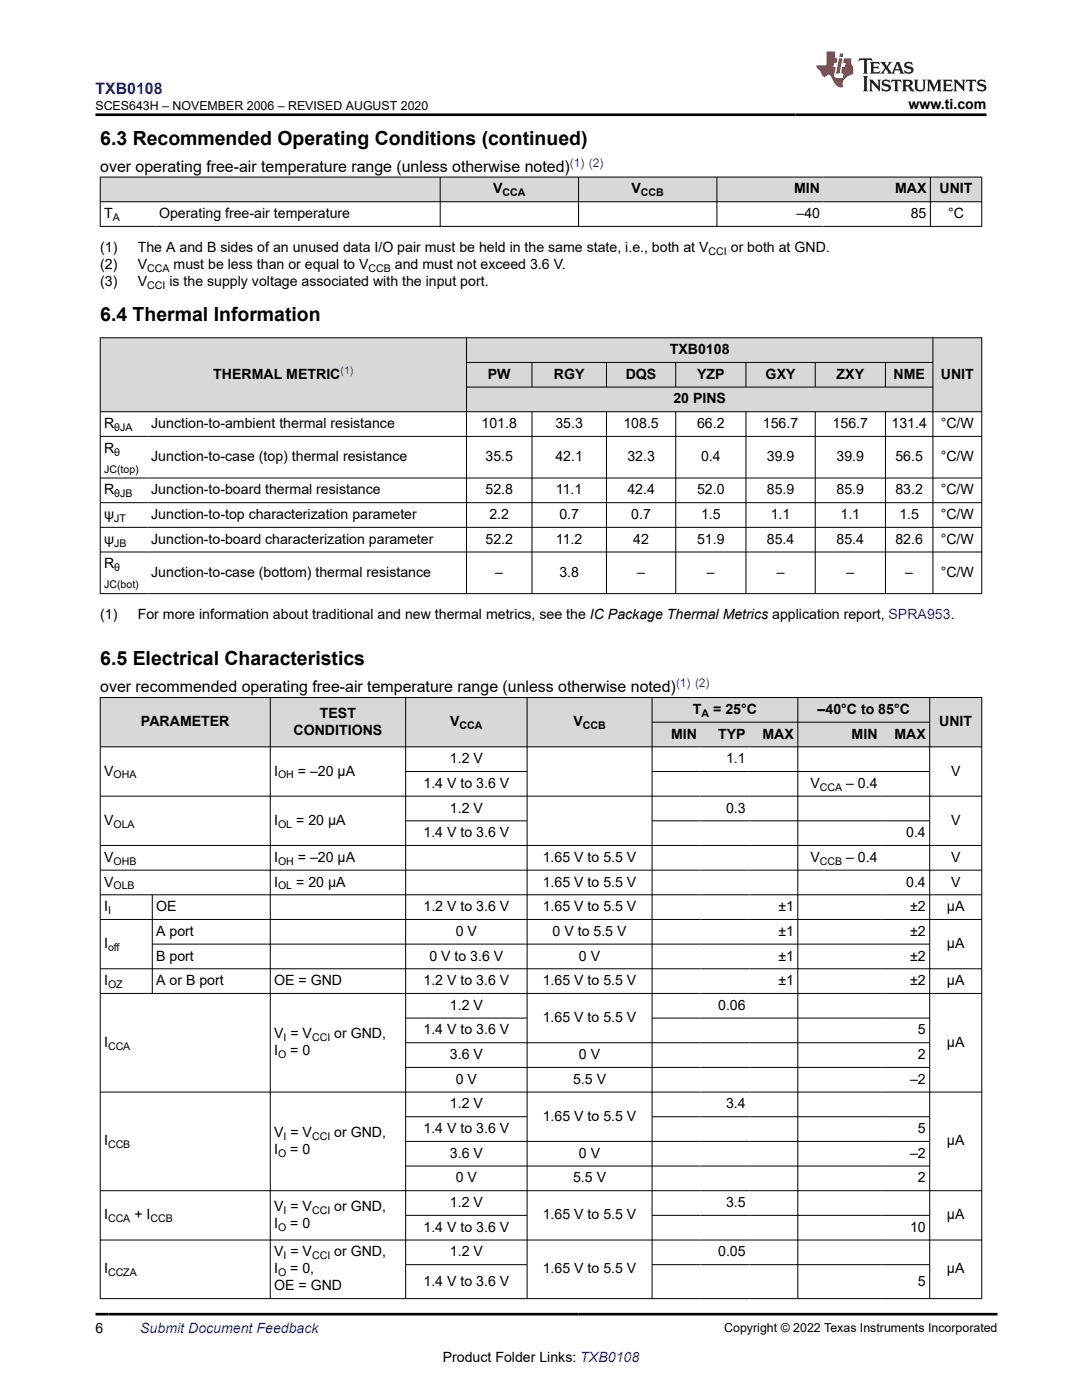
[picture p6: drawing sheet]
<svg xmlns="http://www.w3.org/2000/svg" width="216mm" height="279mm" viewBox="0 0 216 279" stroke-linecap="round" stroke-linejoin="round" font-family="sans-serif">
<defs><g id="words">
<g font-size="3.9">
<text x="20" y="28.8">6.3 Recommended Operating Conditions (continued)</text>
<text x="20" y="64.1">6.4 Thermal Information</text>
<text x="20" y="132.7">6.5 Electrical Characteristics</text>
</g>
<text font-size="3.2" fill="#00f" x="19.1" y="18.7">TXB0108</text>
<g font-size="3.2">
<text x="20" y="34.3">over operating free-air temperature range (unless otherwise noted)</text>
<text x="20" y="138.2">over recommended operating free-air temperature range (unless otherwise noted)</text>
</g>
<g font-size="2.8">
<text x="181.3" y="21.8">www.ti.com</text>
<text x="98.4" y="38.6">V</text>
<text x="126" y="38.6">V</text>
<text x="158.5" y="38.6">MIN</text>
<text x="178.6" y="38.6">MAX</text>
<text x="187.5" y="38.6">UNIT</text>
<text x="20.8" y="43.5">T</text>
<text x="31.7" y="43.5">Operating free-air temperature</text>
<text x="158.9" y="43.5">–40</text>
<text x="181.7" y="43.5">85</text>
<text x="189.2" y="43.5">°C</text>
<text x="20" y="50.3">(1)</text>
<text x="20" y="53.7">(2)</text>
<text x="27.5" y="50.3">The A and B sides of an unused data I/O pair must be held in the same state, i.e., both at V</text>
<text x="27.5" y="53.7">V</text>
<text x="34.6" y="53.7">must be less than or equal to V</text>
<text x="78.8" y="53.7">and must not exceed 3.6 V.</text>
<text x="145.8" y="50.3">or both at GND.</text>
<text x="20" y="57.1">(3)</text>
<text x="27.5" y="57.1">V</text>
<text x="33.8" y="57.1">is the supply voltage associated with the input port.</text>
<text x="133.7" y="70.7">TXB0108</text>
<text x="42.6" y="75.6">THERMAL METRIC</text>
<text x="97.3" y="75.6">PW</text>
<text x="110.5" y="75.6">RGY</text>
<text x="124.9" y="75.6">DQS</text>
<text x="139.1" y="75.6">YZP</text>
<text x="152.8" y="75.6">GXY</text>
<text x="166.9" y="75.6">ZXY</text>
<text x="178.3" y="75.6">NME</text>
<text x="187.7" y="75.6">UNIT</text>
<text x="134.4" y="80.5">20 PINS</text>
<text x="20.8" y="85.4">R</text>
<text x="30.2" y="85.4">Junction-to-ambient thermal resistance</text>
<text x="96.1" y="85.4">101.8</text>
<text x="110.8" y="85.4">35.3</text>
<text x="124.4" y="85.4">108.5</text>
<text x="139.1" y="85.4">66.2</text>
<text x="152.2" y="85.4">156.7</text>
<text x="166.1" y="85.4">156.7</text>
<text x="177.9" y="85.4">131.4</text>
<text x="187.7" y="85.4">°C/W</text>
<text x="20.8" y="90.4">R</text>
<text x="30.2" y="92.1">Junction-to-case (top) thermal resistance</text>
<text x="96.9" y="92.1">35.5</text>
<text x="110.8" y="92.1">42.1</text>
<text x="125.2" y="92.1">32.3</text>
<text x="139.9" y="92.1">0.4</text>
<text x="153" y="92.1">39.9</text>
<text x="166.9" y="92.1">39.9</text>
<text x="178.7" y="92.1">56.5</text>
<text x="187.7" y="92.1">°C/W</text>
<text x="20.8" y="98.7">R</text>
<text x="30.2" y="98.7">Junction-to-board thermal resistance</text>
<text x="96.9" y="98.7">52.8</text>
<text x="110.9" y="98.7">11.1</text>
<text x="125.2" y="98.7">42.4</text>
<text x="139.1" y="98.7">52.0</text>
<text x="153" y="98.7">85.9</text>
<text x="166.9" y="98.7">85.9</text>
<text x="178.7" y="98.7">83.2</text>
<text x="187.7" y="98.7">°C/W</text>
<text x="20.8" y="103.6">ψ</text>
<text x="30.2" y="103.6">Junction-to-top characterization parameter</text>
<text x="97.7" y="103.6">2.2</text>
<text x="111.6" y="103.6">0.7</text>
<text x="126" y="103.6">0.7</text>
<text x="139.9" y="103.6">1.5</text>
<text x="153.8" y="103.6">1.1</text>
<text x="167.7" y="103.6">1.1</text>
<text x="179.5" y="103.6">1.5</text>
<text x="187.7" y="103.6">°C/W</text>
<text x="20.8" y="108.5">ψ</text>
<text x="20.8" y="113.4">R</text>
<text x="30.2" y="108.5">Junction-to-board characterization parameter</text>
<text x="96.9" y="108.5">52.2</text>
<text x="110.9" y="108.5">11.2</text>
<text x="126.4" y="108.5">42</text>
<text x="139.1" y="108.5">51.9</text>
<text x="153" y="108.5">85.4</text>
<text x="166.9" y="108.5">85.4</text>
<text x="178.7" y="108.5">82.6</text>
<text x="187.7" y="108.5">°C/W</text>
<text x="30.2" y="115.1">Junction-to-case (bottom) thermal resistance</text>
<text x="98.8" y="115.1">–</text>
<text x="111.6" y="115.1">3.8</text>
<text x="127.1" y="115.1">–</text>
<text x="141.1" y="115.1">–</text>
<text x="155" y="115.1">–</text>
<text x="168.9" y="115.1">–</text>
<text x="180.6" y="115.1">–</text>
<text x="187.7" y="115.1">°C/W</text>
<text x="20" y="123.6">(1)</text>
<text x="27.5" y="123.6">For more information about traditional and new thermal metrics, see the IC Package Thermal Metrics application report, SPRA953.</text>
<text x="63.8" y="143.2">TEST</text>
<text x="138.3" y="142.5">T</text>
<text x="142.3" y="142.5">= 25°C</text>
<text x="163.1" y="142.5">–40°C to 85°C</text>
<text x="28.1" y="144.9">PARAMETER</text>
<text x="58.6" y="146.6">CONDITIONS</text>
<text x="89.8" y="144.9">V</text>
<text x="114.4" y="144.9">V</text>
<text x="133.9" y="147.4">MIN</text>
<text x="143.3" y="147.4">TYP</text>
<text x="152.2" y="147.4">MAX</text>
<text x="169.9" y="147.4">MIN</text>
<text x="178.5" y="147.4">MAX</text>
<text x="187.4" y="144.9">UNIT</text>
<text x="20.8" y="154.8">V</text>
<text x="54.7" y="154.8">I</text>
<text x="59.4" y="154.8">= –20 μA</text>
<text x="89.8" y="152.3">1.2 V</text>
<text x="144.9" y="152.3">1.1</text>
<text x="189.8" y="154.8">V</text>
<text x="84.5" y="157.2">1.4 V to 3.6 V</text>
<text x="161.7" y="157.2">V</text>
<text x="168.8" y="157.2">– 0.4</text>
<text x="20.8" y="164.6">V</text>
<text x="54.7" y="164.6">I</text>
<text x="59.1" y="164.6">= 20 μA</text>
<text x="84.5" y="167.1">1.4 V to 3.6 V</text>
<text x="89.8" y="162.2">1.2 V</text>
<text x="144.9" y="162.2">0.3</text>
<text x="180.8" y="167.1">0.4</text>
<text x="189.8" y="164.6">V</text>
<text x="20.8" y="172">V</text>
<text x="54.7" y="172">I</text>
<text x="59.4" y="172">= –20 μA</text>
<text x="108.3" y="172">1.65 V to 5.5 V</text>
<text x="161.7" y="172">V</text>
<text x="168.8" y="172">– 0.4</text>
<text x="189.8" y="172">V</text>
<text x="20.8" y="176.9">V</text>
<text x="54.7" y="176.9">I</text>
<text x="59.1" y="176.9">= 20 μA</text>
<text x="108.3" y="176.9">1.65 V to 5.5 V</text>
<text x="180.8" y="176.9">0.4</text>
<text x="189.8" y="176.9">V</text>
<text x="20.8" y="181.8">I</text>
<text x="31.2" y="181.8">OE</text>
<text x="84.5" y="181.8">1.2 V to 3.6 V</text>
<text x="108.3" y="181.8">1.65 V to 5.5 V</text>
<text x="155.3" y="181.8">±1</text>
<text x="181.6" y="181.8">±2</text>
<text x="189" y="181.8">μA</text>
<text x="20.8" y="189.2">I</text>
<text x="31.2" y="186.8">A port</text>
<text x="31.2" y="191.7">B port</text>
<text x="85.7" y="191.7">0 V to 3.6 V</text>
<text x="90.9" y="186.8">0 V</text>
<text x="110.3" y="186.8">0 V to 5.5 V</text>
<text x="115.5" y="191.7">0 V</text>
<text x="155.3" y="186.8">±1</text>
<text x="155.3" y="191.7">±1</text>
<text x="181.6" y="186.8">±2</text>
<text x="181.6" y="191.7">±2</text>
<text x="189" y="189.2">μA</text>
<text x="20.8" y="196.6">I</text>
<text x="31.2" y="196.6">A or B port</text>
<text x="54.7" y="196.6">OE = GND</text>
<text x="84.5" y="196.6">1.2 V to 3.6 V</text>
<text x="108.3" y="196.6">1.65 V to 5.5 V</text>
<text x="155.3" y="196.6">±1</text>
<text x="181.6" y="196.6">±2</text>
<text x="189" y="196.6">μA</text>
<text x="89.8" y="201.5">1.2 V</text>
<text x="108.3" y="204">1.65 V to 5.5 V</text>
<text x="143.3" y="201.5">0.06</text>
<text x="20.8" y="208.9">I</text>
<text x="54.7" y="207.2">V = V</text>
<text x="66.7" y="207.2">or GND,</text>
<text x="84.5" y="206.5">1.4 V to 3.6 V</text>
<text x="183.2" y="206.5">5</text>
<text x="189" y="208.9">μA</text>
<text x="54.7" y="210.6">I</text>
<text x="57.9" y="210.6">= 0</text>
<text x="89.8" y="211.4">3.6 V</text>
<text x="115.5" y="211.4">0 V</text>
<text x="183.2" y="211.4">2</text>
<text x="89.8" y="221.2">1.2 V</text>
<text x="90.9" y="216.3">0 V</text>
<text x="114.4" y="216.3">5.5 V</text>
<text x="144.9" y="221.2">3.4</text>
<text x="181.6" y="216.3">–2</text>
<text x="54.7" y="226.9">V = V</text>
<text x="66.7" y="226.9">or GND,</text>
<text x="84.5" y="226.1">1.4 V to 3.6 V</text>
<text x="108.3" y="223.7">1.65 V to 5.5 V</text>
<text x="183.2" y="226.1">5</text>
<text x="20.8" y="228.6">I</text>
<text x="54.7" y="230.3">I</text>
<text x="57.9" y="230.3">= 0</text>
<text x="89.8" y="231.1">3.6 V</text>
<text x="115.5" y="231.1">0 V</text>
<text x="181.6" y="231.1">–2</text>
<text x="189" y="228.6">μA</text>
<text x="90.9" y="236">0 V</text>
<text x="114.4" y="236">5.5 V</text>
<text x="183.2" y="236">2</text>
<text x="20.8" y="243.4">I</text>
<text x="26.8" y="243.4">+ I</text>
<text x="54.7" y="241.7">V = V</text>
<text x="54.7" y="245.1">I</text>
<text x="57.9" y="245.1">= 0</text>
<text x="66.7" y="241.7">or GND,</text>
<text x="84.5" y="245.8">1.4 V to 3.6 V</text>
<text x="89.8" y="240.9">1.2 V</text>
<text x="108.3" y="243.4">1.65 V to 5.5 V</text>
<text x="144.9" y="240.9">3.5</text>
<text x="181.6" y="245.8">10</text>
<text x="189" y="243.4">μA</text>
<text x="54.7" y="250.7">V = V</text>
<text x="66.7" y="250.7">or GND,</text>
<text x="89.8" y="250.7">1.2 V</text>
<text x="143.3" y="250.7">0.05</text>
<text x="20.8" y="254.1">I</text>
<text x="54.7" y="257.5">OE = GND</text>
<text x="54.7" y="254.1">I</text>
<text x="57.9" y="254.1">= 0,</text>
<text x="84.5" y="256.6">1.4 V to 3.6 V</text>
<text x="108.3" y="254.1">1.65 V to 5.5 V</text>
<text x="183.2" y="256.6">5</text>
<text x="189" y="254.1">μA</text>
<text x="19.1" y="266.1">6</text>
<text x="88.3" y="271.7">Product Folder Links: TXB0108</text>
</g>
<text font-size="2.8" fill="#00f" x="28" y="266.1">Submit Document Feedback</text>
<g font-size="2.5">
<text x="19" y="21.9">SCES643H – NOVEMBER 2006 – REVISED AUGUST 2020</text>
<text x="144.5" y="265.8">Copyright © 2022 Texas Instruments Incorporated</text>
</g>
<g font-size="2.4" fill="#00f">
<text x="113.7" y="33.2">(1) (2)</text>
<text x="134.9" y="137.1">(1) (2)</text>
</g>
<g font-size="2.1">
<text x="100.3" y="39.2">CCA</text>
<text x="127.9" y="39.2">CCB</text>
<text x="22.5" y="44.1">A</text>
<text x="141.4" y="50.9">CCI</text>
<text x="29.4" y="54.3">CCA</text>
<text x="29.4" y="57.7">CCI</text>
<text x="73.5" y="54.3">CCB</text>
<text x="22.8" y="86">θJA</text>
<text x="20.8" y="94.3">JC(top)</text>
<text x="22.8" y="90.9">θ</text>
<text x="22.8" y="99.2">θJB</text>
<text x="22.8" y="104.2">JT</text>
<text x="22.8" y="109.1">JB</text>
<text x="20.8" y="117.4">JC(bot)</text>
<text x="22.8" y="114">θ</text>
<text x="140" y="143">A</text>
<text x="91.7" y="145.5">CCA</text>
<text x="116.3" y="145.5">CCB</text>
<text x="22.6" y="155.3">OHA</text>
<text x="55.5" y="155.3">OH</text>
<text x="163.6" y="157.8">CCA</text>
<text x="22.6" y="165.2">OLA</text>
<text x="55.5" y="165.2">OL</text>
<text x="22.6" y="172.6">OHB</text>
<text x="55.5" y="172.6">OH</text>
<text x="163.6" y="172.6">CCB</text>
<text x="22.6" y="177.5">OLB</text>
<text x="55.5" y="177.5">OL</text>
<text x="21.6" y="182.4">I</text>
<text x="21.6" y="189.8">off</text>
<text x="21.6" y="197.2">OZ</text>
<text x="21.6" y="209.5">CCA</text>
<text x="56.6" y="207.8">I</text>
<text x="62.3" y="207.8">CCI</text>
<text x="55.5" y="211.2">O</text>
<text x="56.6" y="227.5">I</text>
<text x="62.3" y="227.5">CCI</text>
<text x="21.6" y="229.2">CCB</text>
<text x="55.5" y="230.9">O</text>
<text x="21.6" y="243.9">CCA</text>
<text x="30" y="243.9">CCB</text>
<text x="55.5" y="245.6">O</text>
<text x="56.6" y="242.2">I</text>
<text x="62.3" y="242.2">CCI</text>
<text x="56.6" y="251.3">I</text>
<text x="62.3" y="251.3">CCI</text>
<text x="21.6" y="254.7">CCZA</text>
<text x="55.5" y="254.7">O</text>
</g>
<text font-size="2.1" fill="#00f" x="67.9" y="74.7">(1)</text>
</g></defs>
<g fill="#d8d8d8">
<path d="M20 35.3h175.9v5h-175.9z" fill-rule="evenodd"/>
<path d="M20.1 35.4h67.7v4.8h-67.7z" fill-rule="evenodd"/>
<path d="M87.9 35.4h27.5v4.8h-27.5z" fill-rule="evenodd"/>
<path d="M115.5 35.4h27.5v4.8h-27.5z" fill-rule="evenodd"/>
<path d="M143.1 35.4h21.2v4.8h-21.2z" fill-rule="evenodd"/>
<path d="M164.3 35.4h21.3v4.8h-21.3z" fill-rule="evenodd"/>
<path d="M185.7 35.4h10.1v4.8h-10.1z" fill-rule="evenodd"/>
</g>
<path d="M19.9 35.3h176.1M20 35.3v9.9M87.8 35.3v9.9M115.4 35.3v9.9M143.1 35.3v9.9M185.6 35.3v9.9M195.9 35.3v9.9M19.9 40.3h176.1M19.9 45.2h176.1" fill="none" stroke="#000" stroke-width=".2"/>
<g fill="#d8d8d8">
<path d="M20 67.4h175.9v4.9h-175.9z" fill-rule="evenodd"/>
<path d="M20.1 67.5h72.9v14.6h-72.9z" fill-rule="evenodd"/>
<path d="M93.1 67.5h93v4.8h-93z" fill-rule="evenodd"/>
<path d="M186.2 67.5h9.6v14.6h-9.6z" fill-rule="evenodd"/>
<path d="M93.1 72.4h13v4.8h-13z" fill-rule="evenodd"/>
<path d="M106.2 72.4h14.8v4.8h-14.8z" fill-rule="evenodd"/>
<path d="M121.1 72.4h13.7v4.8h-13.7z" fill-rule="evenodd"/>
<path d="M134.9 72.4h13.9v4.8h-13.9z" fill-rule="evenodd"/>
<path d="M148.9 72.4h13.7v4.8h-13.7z" fill-rule="evenodd"/>
<path d="M162.7 72.4h13.9v4.8h-13.9z" fill-rule="evenodd"/>
<path d="M176.7 72.4h9.4v4.8h-9.4z" fill-rule="evenodd"/>
<path d="M93.1 77.3h93v4.8h-93z" fill-rule="evenodd"/>
</g>
<g fill="none" stroke="#000" stroke-width=".2">
<path d="M19.9 67.4h176.1M20 67.3v51.2M93.1 67.3v51.2M93.1 72.3h93.1M93.1 77.2h93.1M106.2 72.3v5M121 72.3v5M134.8 72.3v5M148.8 72.3v5M162.7 72.3v5M176.7 72.3v5M186.1 67.3v51.2"/>
<path d="M195.9 67.3v51.2M19.9 82.2h176.1M19.9 87.1h176.1M19.9 95.4h176.1M106.2 82.2v36.3M121 82.2v36.3M134.8 82.2v36.3M148.8 82.2v36.3M162.7 82.2v36.3M176.7 82.2v36.3M19.9 100.3h176.1M19.9 105.2h176.1"/>
<path d="M19.9 110.2h176.1M19.9 118.5h176.1"/>
</g>
<g fill="#d8d8d8">
<path d="M20 139.2h175.9v4.9h-175.9z" fill-rule="evenodd"/>
<path d="M20.1 139.3h33.8v9.7h-33.8z" fill-rule="evenodd"/>
<path d="M54 139.3h26.9v9.7h-26.9z" fill-rule="evenodd"/>
<path d="M81 139.3h24.1v9.7h-24.1z" fill-rule="evenodd"/>
<path d="M105.2 139.3h24.8v9.7h-24.8z" fill-rule="evenodd"/>
<path d="M130.2 139.3h28.9v4.8h-28.9z" fill-rule="evenodd"/>
<path d="M159.3 139.3h26.2v4.8h-26.2z" fill-rule="evenodd"/>
<path d="M185.6 139.3h10.2v9.7h-10.2z" fill-rule="evenodd"/>
<path d="M130.2 144.2h9.6v4.8h-9.6z" fill-rule="evenodd"/>
<path d="M139.8 144.2h9.7v4.8h-9.7z" fill-rule="evenodd"/>
<path d="M149.5 144.2h9.6v4.8h-9.6z" fill-rule="evenodd"/>
<path d="M159.3 144.2h16.5v4.8h-16.5z" fill-rule="evenodd"/>
<path d="M175.8 144.2h9.7v4.8h-9.7z" fill-rule="evenodd"/>
</g>
<g fill="none" stroke="#000" stroke-width=".2">
<path d="M19.9 139.2h176.1M20 139.1v120.1M53.9 139.1v120.1M80.9 139.1v120.1M105.2 139.1v120.1M130.1 139.1v120.1M159.2 139.1v120.1M185.5 139.1v120.1M195.9 139.1v120.1M19.9 149h176.1M19.9 158.9h176.1M80.9 154h24.3"/>
<path d="M130.1 144.1h55.5M130.1 154h55.5M19.9 168.7h176.1M19.9 173.7h176.1M19.9 178.6h176.1M30.4 178.6v19.7M80.9 163.8h24.3M130.1 163.8h55.5M19.9 183.5h176.1M19.9 193.3h176.1M19.9 198.3h176.1M30.4 188.4h155.2"/>
<path d="M19.9 217.9h176.1M80.9 203.2h24.3M80.9 208.1h104.7M80.9 213h104.7M130.1 203.2h55.5M19.9 237.6h176.1M80.9 222.9h24.3M80.9 227.8h104.7M80.9 232.7h104.7M130.1 222.9h55.5M19.9 247.5h176.1M19.9 259.2h176.1"/>
<path d="M80.9 242.6h24.3M80.9 252.4h24.3M130.1 242.6h55.5M130.1 252.4h55.5"/>
</g>
<path d="M171.5 11.6l-.2 .6 .5-.2h.6v.1v2.2l-.2 .4h1l-.2-.4v-2.2v-.1h.5l.6 .2-.2-.6zM173.6 12.4l.2 .3v1.6l-.2 .4h1.9l.1-.6a1.08 1.08 0 0 1-1.3 .2v-.7h.6l.4 .2v-.7l-.4 .2h-.6v-.5l.2-.2a1 1 0 0 1 1 .3l-.1-.5zM175.7 12.4l.9 1.1-1 1.2h.9l-.2-.2 .5-.8 .4 .8-.2 .2h1.6l-.2-.2 .2-.5h.9l.1 .5-.1 .2h.9l-.2-.4-.8-1.9h-.5l-.9 2.1-.9-1.1 .9-1h-.8l.2 .2-.4 .6-.4-.6 .2-.2zM179 12.8l.4 1h-.7zM180.7 12.5a.65 .65 0 0 0-.2 .7 .65 .65 0 0 0 .6 .5l.6 .1 .1 .3a.79 .79 0 0 1-.7 .4 .79 .79 0 0 1-.7-.5l.1 .7 .2-.1a.93 .93 0 0 0 1.1 0 .93 .93 0 0 0 .4-.9 1.46 1.46 0 0 0-1.2-.6l-.1-.3a1.09 1.09 0 0 1 1.2 .2l-.2-.6-.1 .1-.5-.2zM172.2 15.2l.2 .4v2.2l-.2 .4h1l-.2-.4v-2.2l.2-.4zM173.4 15.9l.2 .4v1.5l-.2 .4h.8l-.3-.4 .1-1.3 1.6 1.8v-2l.2-.4h-.7l.1 .2 .1 1.1-1.2-1.3zM176.2 16a.65 .65 0 0 0-.2 .8 .65 .65 0 0 0 .6 .4l.6 .2 .1 .2a.79 .79 0 0 1-.7 .4 .79 .79 0 0 1-.7-.5l.1 .7 .2-.1a.93 .93 0 0 0 1.1 .1 .93 .93 0 0 0 .4-1 1.46 1.46 0 0 0-1.2-.5l-.1-.4a1.09 1.09 0 0 1 1.2 .2l-.1-.6-.2 .1-.5-.1zM177.9 15.9l-.1 .6a.63 .63 0 0 1 .8-.3v1.6l-.3 .4h1l-.2-.4v-1.6a.66 .66 0 0 1 .8 .3l-.1-.6zM180 15.9l.2 .4v1.5l-.2 .4h1l-.2-.2-.1-.7h.5l.1 .2a.79 .79 0 0 0 1.2 .6l-1-.9a.61 .61 0 0 0 .6-.6 .61 .61 0 0 0-.5-.7zM180.8 16.2h.1a.47 .47 0 0 1 .5 .1 .47 .47 0 0 1 .1 .5l-.1 .1-.7 .1zM182.3 15.9l.2 .2a2.27 2.27 0 0 0 .4 2 1.04 1.04 0 0 0 1.7-.7v-1.3l.2-.2h-.8l.2 .4v1.1a.6 .6 0 0 1-.6 .6 .6 .6 0 0 1-.6-.6v-1.1l.3-.4zM184.9 15.9l.2 .4v1.5l-.2 .4h.8l-.3-.4v-1.4l.9 1.9 .9-1.9v1.4l-.3 .4h1l-.2-.4v-1.5l.2-.4h-.8l-.7 1.5-.6-1.5zM188.1 15.9l.2 .4v1.5l-.2 .4h1.9l.1-.6a1.09 1.09 0 0 1-1.3 .2v-.7h.6l.4 .2v-.6l-.4 .2h-.6v-.6l.2-.1a1.01 1.01 0 0 1 1 .3l-.1-.6zM190.2 15.9l.3 .4v1.5l-.3 .4h.8l-.2-.4v-1.3l1.6 1.8v-2l.2-.4h-.7l.2 .2v1.1l-1.2-1.3zM192.8 15.9l-.1 .6a.63 .63 0 0 1 .8-.3v1.6l-.3 .4h1l-.2-.4v-1.6a.66 .66 0 0 1 .8 .3l-.1-.6zM195.2 16a.65 .65 0 0 0-.2 .8 .65 .65 0 0 0 .6 .4l.6 .2 .2 .2a.79 .79 0 0 1-.7 .4 .79 .79 0 0 1-.7-.5l.1 .7 .2-.1a.93 .93 0 0 0 1 .1 .93 .93 0 0 0 .5-1 1.46 1.46 0 0 0-1.3-.5v-.4a1.09 1.09 0 0 1 1.2 .2l-.2-.6-.2 .1-.5-.1z" fill="#231f20"/>
<path d="M164.9 10.3v2.7h-2l.1 .4 .8 1a.95 .95 0 0 0 1 .9 .59 .59 0 0 1 .5-.4 .59 .59 0 0 1 .5 .3l.4 .8a1.59 1.59 0 0 0 2.1 1.4 1.61 1.61 0 0 1 1-2.3l1-.3-.1-1.5a1.59 1.59 0 0 1-.3-1.7h-1.5l-.2 .9h.6l-.2 .9h-.5l-.2 .9v.3l.4 .1-.1 .9h-.7a.73 .73 0 0 1-1-.7l.3-1.5h-.5l.1-.9h.5l.2-.9h-.5v-1.3zM167.4 11.6l-.6 3.1h.7l.6-3.1zM167.6 10.7l-.1 .6h.7l.1-.6z" fill="#ed1c24"/>
<path d="M19.1 22.9h177.8M19.1 262.3h179.9" fill="none" stroke="#000" stroke-width=".53"/>
<use href="#words"/>
</svg>
